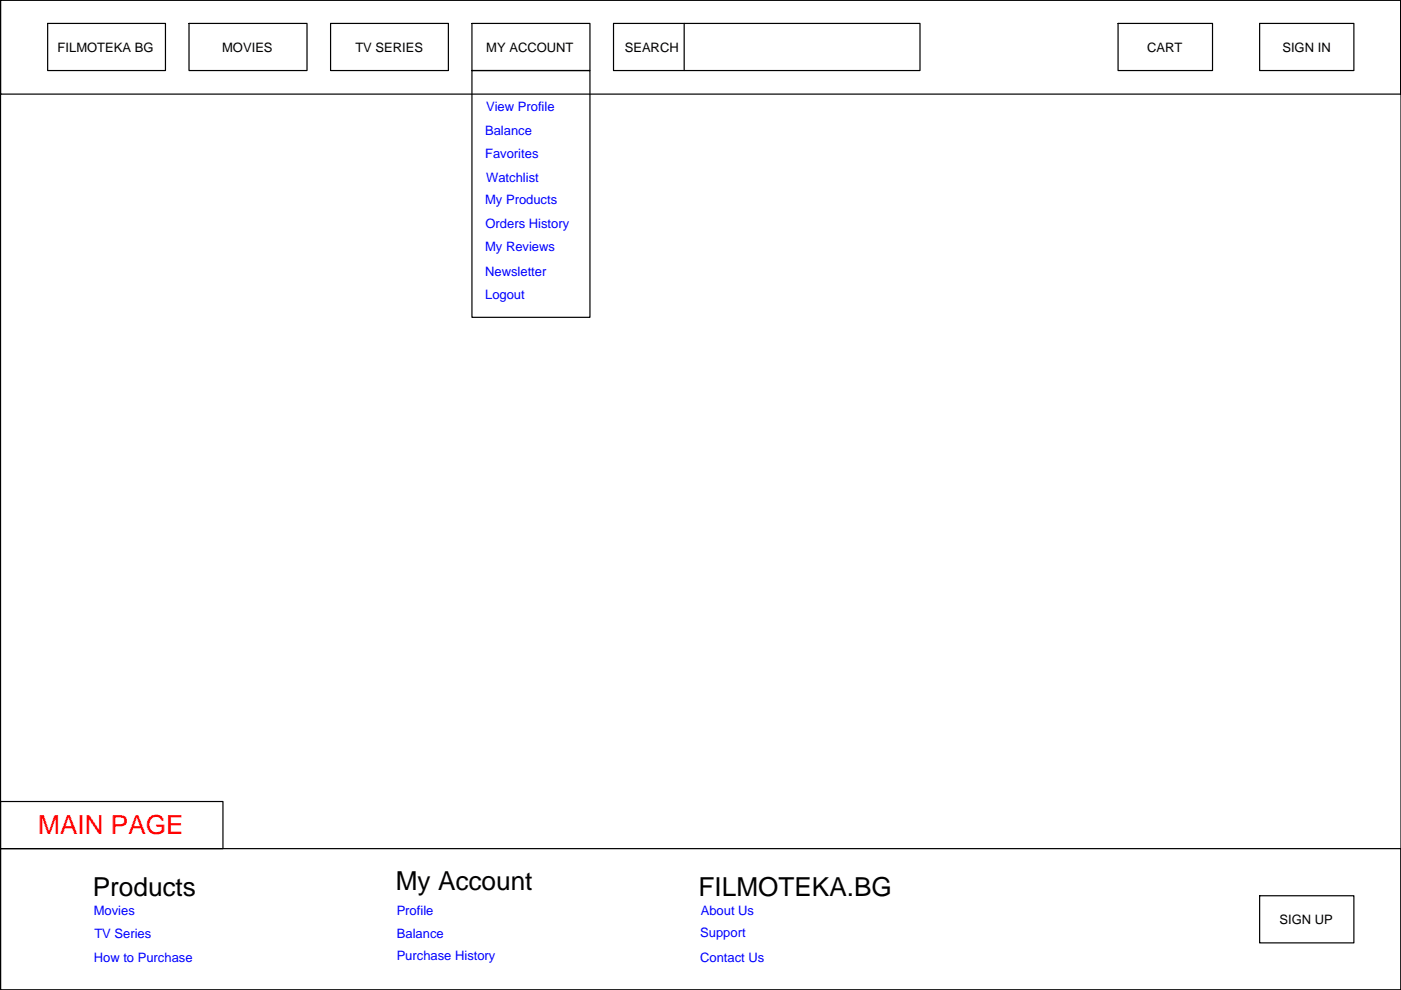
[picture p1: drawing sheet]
<svg xmlns="http://www.w3.org/2000/svg" width="297mm" height="210mm" viewBox="0 0 297 210" stroke-linecap="round" stroke-linejoin="round" font-family="sans-serif">
<defs><g id="words">
<text font-size="5.5" fill="#f00" x="8.1" y="176.9">MAIN PAGE</text>
<g font-size="5.5">
<text x="19.7" y="189.9">Products</text>
<text x="83.9" y="188.7">My Account</text>
<text x="148.1" y="189.9">FILMOTEKA.BG</text>
</g>
<g font-size="2.8">
<text x="12.2" y="10.9">FILMOTEKA BG</text>
<text x="47.1" y="10.9">MOVIES</text>
<text x="75.3" y="10.9">TV SERIES</text>
<text x="103.1" y="10.9">MY ACCOUNT</text>
<text x="132.4" y="10.9">SEARCH</text>
<text x="243.2" y="10.9">CART</text>
<text x="271.9" y="10.9">SIGN IN</text>
<text x="271.3" y="195.9">SIGN UP</text>
</g>
<g font-size="2.8" fill="#00f">
<text x="103.1" y="23.6">View Profile</text>
<text x="102.9" y="28.6">Balance</text>
<text x="102.9" y="33.6">Favorites</text>
<text x="103.1" y="38.6">Watchlist</text>
<text x="102.9" y="43.3">My Products</text>
<text x="102.9" y="53.3">My Reviews</text>
<text x="102.9" y="48.3">Orders History</text>
<text x="102.9" y="58.6">Newsletter</text>
<text x="102.9" y="63.3">Logout</text>
<text x="19.9" y="193.9">Movies</text>
<text x="84.1" y="193.9">Profile</text>
<text x="148.6" y="193.9">About Us</text>
<text x="19.9" y="203.9">How to Purchase</text>
<text x="20" y="198.9">TV Series</text>
<text x="84.1" y="203.6">Purchase History</text>
<text x="84.1" y="198.9">Balance</text>
<text x="148.4" y="198.7">Support</text>
<text x="148.4" y="203.9">Contact Us</text>
</g>
</g></defs>
<!-- layer: 0 -->
<g fill="none" stroke="#000" stroke-width=".25">
<path d="M.1 0v20h296.9v-20h-296.9h296.9v209.9h-296.9zM10.1 5h25v10h-25zM40.1 5h25v10h-25zM70.1 5h25v10h-25zM100.1 5h25v10h-25zM100.1 15h25v52.3h-25zM130.1 5h65v10h-65zM145.1 5v10M237.1 5h20v10h-20zM267.1 5h19.9v10h-19.9zM.1 179.9h296.9v30h-296.9zM.1 169.9h47.2v10h-47.2z"/>
<path d="M267.1 189.9h19.9v10h-19.9z"/>
</g>
<use href="#words"/>
</svg>
